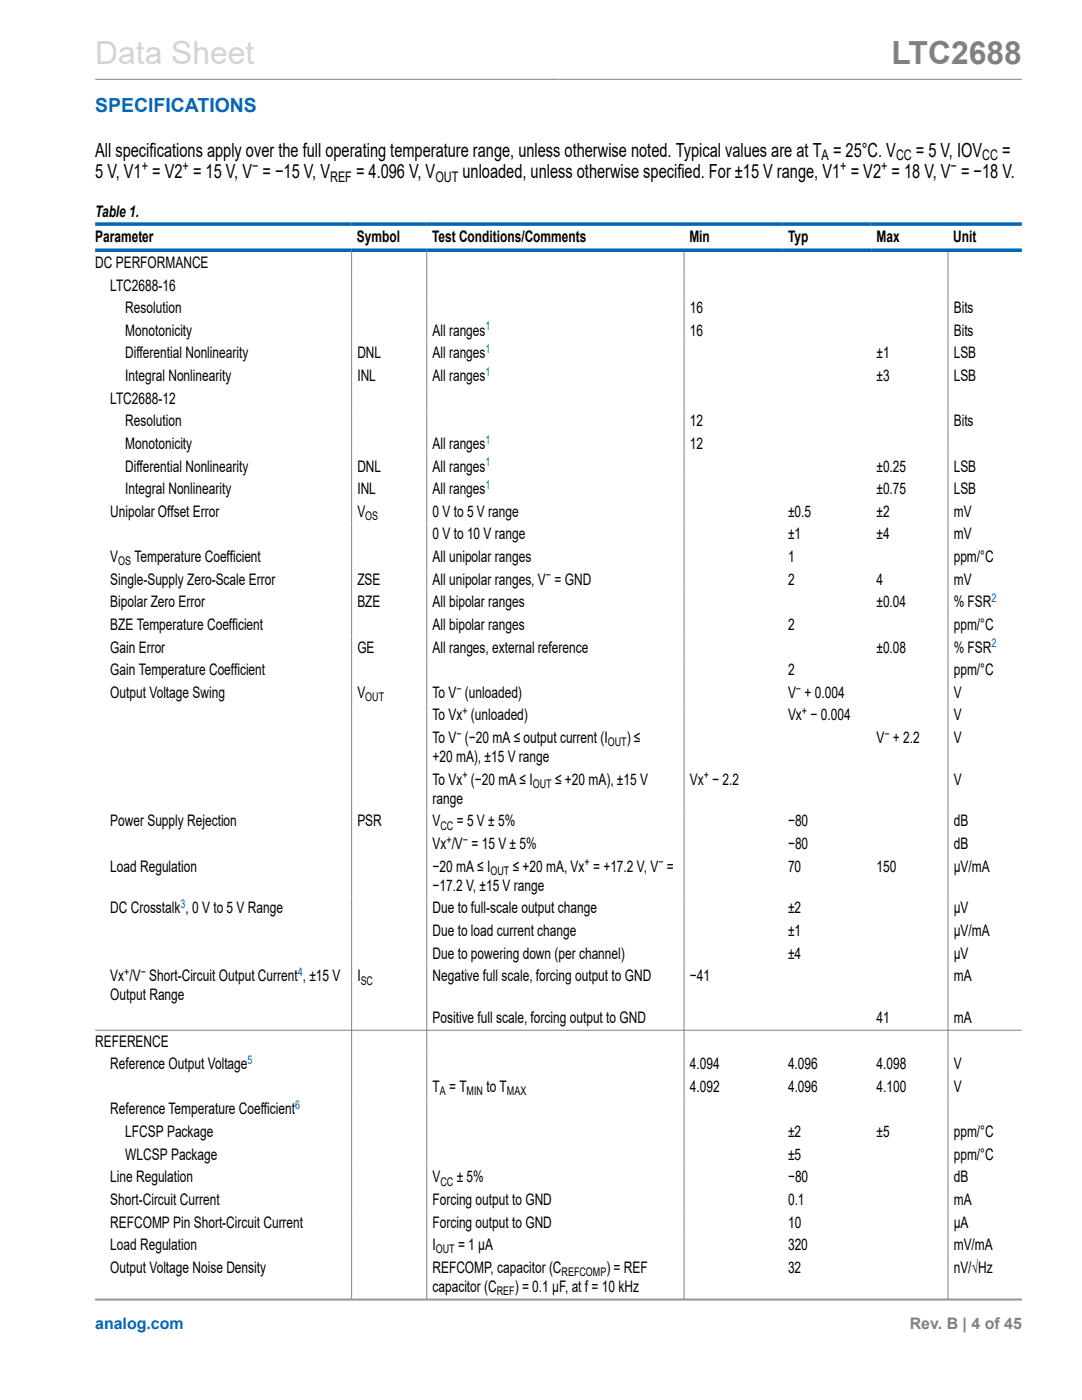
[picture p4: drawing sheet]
<svg xmlns="http://www.w3.org/2000/svg" width="216mm" height="279mm" viewBox="0 0 216 279" stroke-linecap="round" stroke-linejoin="round" font-family="sans-serif">
<defs><g id="words">
<text font-size="6.3" fill="#d3d3d3" x="19" y="12.7">Data Sheet</text>
<text font-size="6.3" fill="#808080" x="177.9" y="12.7">LTC2688</text>
<text font-size="3.9" fill="#0067b8" x="19" y="22.3">SPECIFICATIONS</text>
<g font-size="3.9">
<text x="19" y="35.5">5 V, V1 = V2 = 15 V, V = −15 V, V</text>
<text x="19" y="31.2">All specifications apply over the full operating temperature range, unless otherwise noted. Typical values are at T = 25°C. V</text>
<text x="71" y="35.5">= 4.096 V, V</text>
<text x="92.3" y="35.5">unloaded, unless otherwise specified. For ±15 V range, V1 = V2 = 18 V, V = −18 V.</text>
<text x="182.7" y="31.2">= 5 V, IOV</text>
<text x="199.9" y="31.2">=</text>
</g>
<g font-size="3.2">
<text x="19" y="43.4">Table 1.</text>
<text x="19" y="53.5">DC PERFORMANCE</text>
<text x="19" y="48.2">Parameter</text>
<text x="71.2" y="48.2">Symbol</text>
<text x="86.2" y="48.2">Test Conditions/Comments</text>
<text x="137.6" y="48.2">Min</text>
<text x="157.2" y="48.2">Typ</text>
<text x="174.9" y="48.2">Max</text>
<text x="190.2" y="48.2">Unit</text>
<text x="22" y="58">LTC2688-16</text>
<text x="25" y="62.5">Resolution</text>
<text x="137.6" y="62.5">16</text>
<text x="190.3" y="62.5">Bits</text>
<text x="25" y="67">Monotonicity</text>
<text x="25" y="71.5">Differential Nonlinearity</text>
<text x="71.3" y="71.5">DNL</text>
<text x="86.3" y="67">All ranges</text>
<text x="86.3" y="71.5">All ranges</text>
<text x="137.6" y="67">16</text>
<text x="174.9" y="71.5">±1</text>
<text x="190.3" y="67">Bits</text>
<text x="190.3" y="71.5">LSB</text>
<text x="25" y="76">Integral Nonlinearity</text>
<text x="71.3" y="76">INL</text>
<text x="86.3" y="76">All ranges</text>
<text x="174.9" y="76">±3</text>
<text x="190.3" y="76">LSB</text>
<text x="22" y="80.6">LTC2688-12</text>
<text x="25" y="85.1">Resolution</text>
<text x="25" y="89.6">Monotonicity</text>
<text x="86.3" y="89.6">All ranges</text>
<text x="137.6" y="85.1">12</text>
<text x="137.6" y="89.6">12</text>
<text x="190.3" y="85.1">Bits</text>
<text x="25" y="94.1">Differential Nonlinearity</text>
<text x="71.3" y="94.1">DNL</text>
<text x="86.3" y="94.1">All ranges</text>
<text x="174.9" y="94.1">±0.25</text>
<text x="190.3" y="94.1">LSB</text>
<text x="25" y="98.6">Integral Nonlinearity</text>
<text x="71.3" y="98.6">INL</text>
<text x="86.3" y="98.6">All ranges</text>
<text x="174.9" y="98.6">±0.75</text>
<text x="190.3" y="98.6">LSB</text>
<text x="22" y="103.1">Unipolar Offset Error</text>
<text x="71.3" y="103.1">V</text>
<text x="86.3" y="103.1">0 V to 5 V range</text>
<text x="86.3" y="107.7">0 V to 10 V range</text>
<text x="157.2" y="103.1">±0.5</text>
<text x="157.2" y="107.7">±1</text>
<text x="174.9" y="103.1">±2</text>
<text x="174.9" y="107.7">±4</text>
<text x="190.3" y="103.1">mV</text>
<text x="190.3" y="107.7">mV</text>
<text x="22" y="112.2">V</text>
<text x="26.8" y="112.2">Temperature Coefficient</text>
<text x="86.3" y="112.2">All unipolar ranges</text>
<text x="157.2" y="112.2">1</text>
<text x="190.3" y="112.2">ppm/°C</text>
<text x="22" y="116.7">Single-Supply Zero-Scale Error</text>
<text x="71.3" y="116.7">ZSE</text>
<text x="86.3" y="116.7">All unipolar ranges, V = GND</text>
<text x="157.2" y="116.7">2</text>
<text x="174.9" y="116.7">4</text>
<text x="190.3" y="116.7">mV</text>
<text x="22" y="121.2">Bipolar Zero Error</text>
<text x="22" y="125.7">BZE Temperature Coefficient</text>
<text x="71.3" y="121.2">BZE</text>
<text x="86.3" y="121.2">All bipolar ranges</text>
<text x="86.3" y="125.7">All bipolar ranges</text>
<text x="157.2" y="125.7">2</text>
<text x="174.9" y="121.2">±0.04</text>
<text x="190.3" y="121.2">% FSR</text>
<text x="190.3" y="125.7">ppm/°C</text>
<text x="22" y="130.2">Gain Error</text>
<text x="71.3" y="130.2">GE</text>
<text x="86.3" y="130.2">All ranges, external reference</text>
<text x="174.9" y="130.2">±0.08</text>
<text x="190.3" y="130.2">% FSR</text>
<text x="22" y="134.7">Gain Temperature Coefficient</text>
<text x="157.2" y="134.7">2</text>
<text x="190.3" y="134.7">ppm/°C</text>
<text x="22" y="139.3">Output Voltage Swing</text>
<text x="71.3" y="139.3">V</text>
<text x="86.3" y="139.3">To V (unloaded)</text>
<text x="86.3" y="143.8">To Vx (unloaded)</text>
<text x="157.2" y="139.3">V + 0.004</text>
<text x="157.2" y="143.8">Vx − 0.004</text>
<text x="190.3" y="143.8">V</text>
<text x="190.3" y="139.3">V</text>
<text x="86.3" y="148.3">To V (−20 mA ≤ output current (I</text>
<text x="125" y="148.3">) ≤</text>
<text x="174.9" y="148.3">V + 2.2</text>
<text x="190.3" y="148.3">V</text>
<text x="86.3" y="152.1">+20 mA), ±15 V range</text>
<text x="86.3" y="156.6">To Vx (−20 mA ≤ I</text>
<text x="86.3" y="160.4">range</text>
<text x="110.8" y="156.6">≤ +20 mA), ±15 V</text>
<text x="137.6" y="156.6">Vx − 2.2</text>
<text x="190.3" y="156.6">V</text>
<text x="22" y="164.9">Power Supply Rejection</text>
<text x="71.3" y="164.9">PSR</text>
<text x="86.3" y="164.9">V</text>
<text x="91.1" y="164.9">= 5 V ± 5%</text>
<text x="157.2" y="164.9">−80</text>
<text x="190.3" y="164.9">dB</text>
<text x="22" y="174">Load Regulation</text>
<text x="86.3" y="169.5">Vx /V = 15 V ± 5%</text>
<text x="86.3" y="174">−20 mA ≤ I</text>
<text x="102.3" y="174">≤ +20 mA, Vx = +17.2 V, V =</text>
<text x="157.2" y="174">70</text>
<text x="157.2" y="169.5">−80</text>
<text x="174.9" y="174">150</text>
<text x="190.3" y="174">μV/mA</text>
<text x="190.3" y="169.5">dB</text>
<text x="86.3" y="177.8">−17.2 V, ±15 V range</text>
<text x="22" y="182.3">DC Crosstalk , 0 V to 5 V Range</text>
<text x="86.3" y="182.3">Due to full-scale output change</text>
<text x="157.2" y="182.3">±2</text>
<text x="190.3" y="182.3">μV</text>
<text x="86.3" y="186.8">Due to load current change</text>
<text x="86.3" y="191.3">Due to powering down (per channel)</text>
<text x="157.2" y="186.8">±1</text>
<text x="157.2" y="191.3">±4</text>
<text x="190.3" y="186.8">μV/mA</text>
<text x="190.3" y="191.3">μV</text>
<text x="22" y="195.8">Vx /V Short-Circuit Output Current , ±15 V</text>
<text x="71.3" y="195.8">I</text>
<text x="86.3" y="195.8">Negative full scale, forcing output to GND</text>
<text x="137.6" y="195.8">−41</text>
<text x="190.3" y="195.8">mA</text>
<text x="22" y="199.7">Output Range</text>
<text x="19" y="208.9">REFERENCE</text>
<text x="86.3" y="204.2">Positive full scale, forcing output to GND</text>
<text x="174.9" y="204.2">41</text>
<text x="190.3" y="204.2">mA</text>
<text x="22" y="213.4">Reference Output Voltage</text>
<text x="137.6" y="213.4">4.094</text>
<text x="157.2" y="213.4">4.096</text>
<text x="174.9" y="213.4">4.098</text>
<text x="190.3" y="213.4">V</text>
<text x="86.3" y="217.9">T = T</text>
<text x="97.1" y="217.9">to T</text>
<text x="137.6" y="217.9">4.092</text>
<text x="157.2" y="217.9">4.096</text>
<text x="174.9" y="217.9">4.100</text>
<text x="190.3" y="217.9">V</text>
<text x="22" y="222.4">Reference Temperature Coefficient</text>
<text x="25" y="226.9">LFCSP Package</text>
<text x="157.2" y="226.9">±2</text>
<text x="174.9" y="226.9">±5</text>
<text x="190.3" y="226.9">ppm/°C</text>
<text x="25" y="231.4">WLCSP Package</text>
<text x="157.2" y="231.4">±5</text>
<text x="190.3" y="231.4">ppm/°C</text>
<text x="22" y="236">Line Regulation</text>
<text x="86.3" y="236">V</text>
<text x="91.1" y="236">± 5%</text>
<text x="157.2" y="236">−80</text>
<text x="190.3" y="236">dB</text>
<text x="22" y="240.5">Short-Circuit Current</text>
<text x="22" y="245">REFCOMP Pin Short-Circuit Current</text>
<text x="86.3" y="240.5">Forcing output to GND</text>
<text x="86.3" y="245">Forcing output to GND</text>
<text x="157.2" y="240.5">0.1</text>
<text x="157.2" y="245">10</text>
<text x="190.3" y="240.5">mA</text>
<text x="190.3" y="245">μA</text>
<text x="22" y="249.5">Load Regulation</text>
<text x="86.3" y="249.5">I</text>
<text x="91.4" y="249.5">= 1 μA</text>
<text x="157.2" y="249.5">320</text>
<text x="190.3" y="249.5">mV/mA</text>
<text x="22" y="254">Output Voltage Noise Density</text>
<text x="86.3" y="257.8">capacitor (C</text>
<text x="86.3" y="254">REFCOMP, capacitor (C</text>
<text x="102.7" y="257.8">) = 0.1 μF, at f = 10 kHz</text>
<text x="121" y="254">) = REF</text>
<text x="157.2" y="254">32</text>
<text x="190.3" y="254">nV/√Hz</text>
</g>
<text font-size="3.2" fill="#0067b8" x="19" y="265.3">analog.com</text>
<text font-size="3.2" fill="#808080" x="181.5" y="265.3">Rev. B | 4 of 45</text>
<g font-size="2.9">
<text x="28.3" y="34.2">+</text>
<text x="36.4" y="34.2">+</text>
<text x="50.3" y="34.2">−</text>
<text x="164" y="32">A</text>
<text x="167.7" y="34.2">+</text>
<text x="175.8" y="34.2">+</text>
<text x="178.8" y="32">CC</text>
<text x="189.7" y="34.2">−</text>
<text x="196" y="32">CC</text>
<text x="65.9" y="36.2">REF</text>
<text x="86.9" y="36.2">OUT</text>
</g>
<g font-size="2.4" fill="#0067b8">
<text x="96.9" y="66">1</text>
<text x="96.9" y="70.5">1</text>
<text x="96.9" y="75">1</text>
<text x="96.9" y="88.5">1</text>
<text x="96.9" y="93">1</text>
<text x="96.9" y="97.6">1</text>
<text x="197.8" y="120.1">2</text>
<text x="197.8" y="129.2">2</text>
<text x="36" y="181.2">3</text>
<text x="59.4" y="194.8">4</text>
<text x="49.4" y="212.3">5</text>
<text x="58.9" y="221.4">6</text>
</g>
<g font-size="2.4">
<text x="72.9" y="103.8">OS</text>
<text x="23.6" y="112.8">OS</text>
<text x="108.9" y="115.6">−</text>
<text x="72.9" y="139.9">OUT</text>
<text x="91.1" y="138.2">−</text>
<text x="92.3" y="142.7">+</text>
<text x="158.8" y="138.2">−</text>
<text x="160" y="142.7">+</text>
<text x="91.1" y="147.2">−</text>
<text x="121.3" y="148.9">OUT</text>
<text x="176.5" y="147.2">−</text>
<text x="92.3" y="155.6">+</text>
<text x="140.4" y="155.6">+</text>
<text x="106.3" y="157.3">OUT</text>
<text x="87.9" y="165.6">CC</text>
<text x="89.1" y="168.4">+</text>
<text x="92.4" y="168.4">−</text>
<text x="116.6" y="172.9">+</text>
<text x="131.4" y="172.9">−</text>
<text x="97.9" y="174.6">OUT</text>
<text x="24.8" y="194.8">+</text>
<text x="28.1" y="194.8">−</text>
<text x="72" y="196.5">SC</text>
<text x="87.8" y="218.5">A</text>
<text x="93.1" y="218.5">MIN</text>
<text x="101.2" y="218.5">MAX</text>
<text x="87.9" y="236.6">CC</text>
<text x="87" y="250.1">OUT</text>
<text x="112.1" y="254.7">REFCOMP</text>
<text x="99.1" y="258.5">REF</text>
</g>
</g></defs>
<path d="M19 15.8h184.9M70.2 50.3v209.1M85.2 50.3v209.1M136.5 50.3v209.1M189.2 50.3v209.1M19 205.6h184.9M19 259.3h184.9M19 259.4h184.9" fill="none" stroke="#808080" stroke-width=".2"/>
<path d="M19 44.7h184.9M19 49.9h184.9" fill="none" stroke="#0067b8" stroke-width=".71"/>
<use href="#words"/>
</svg>
